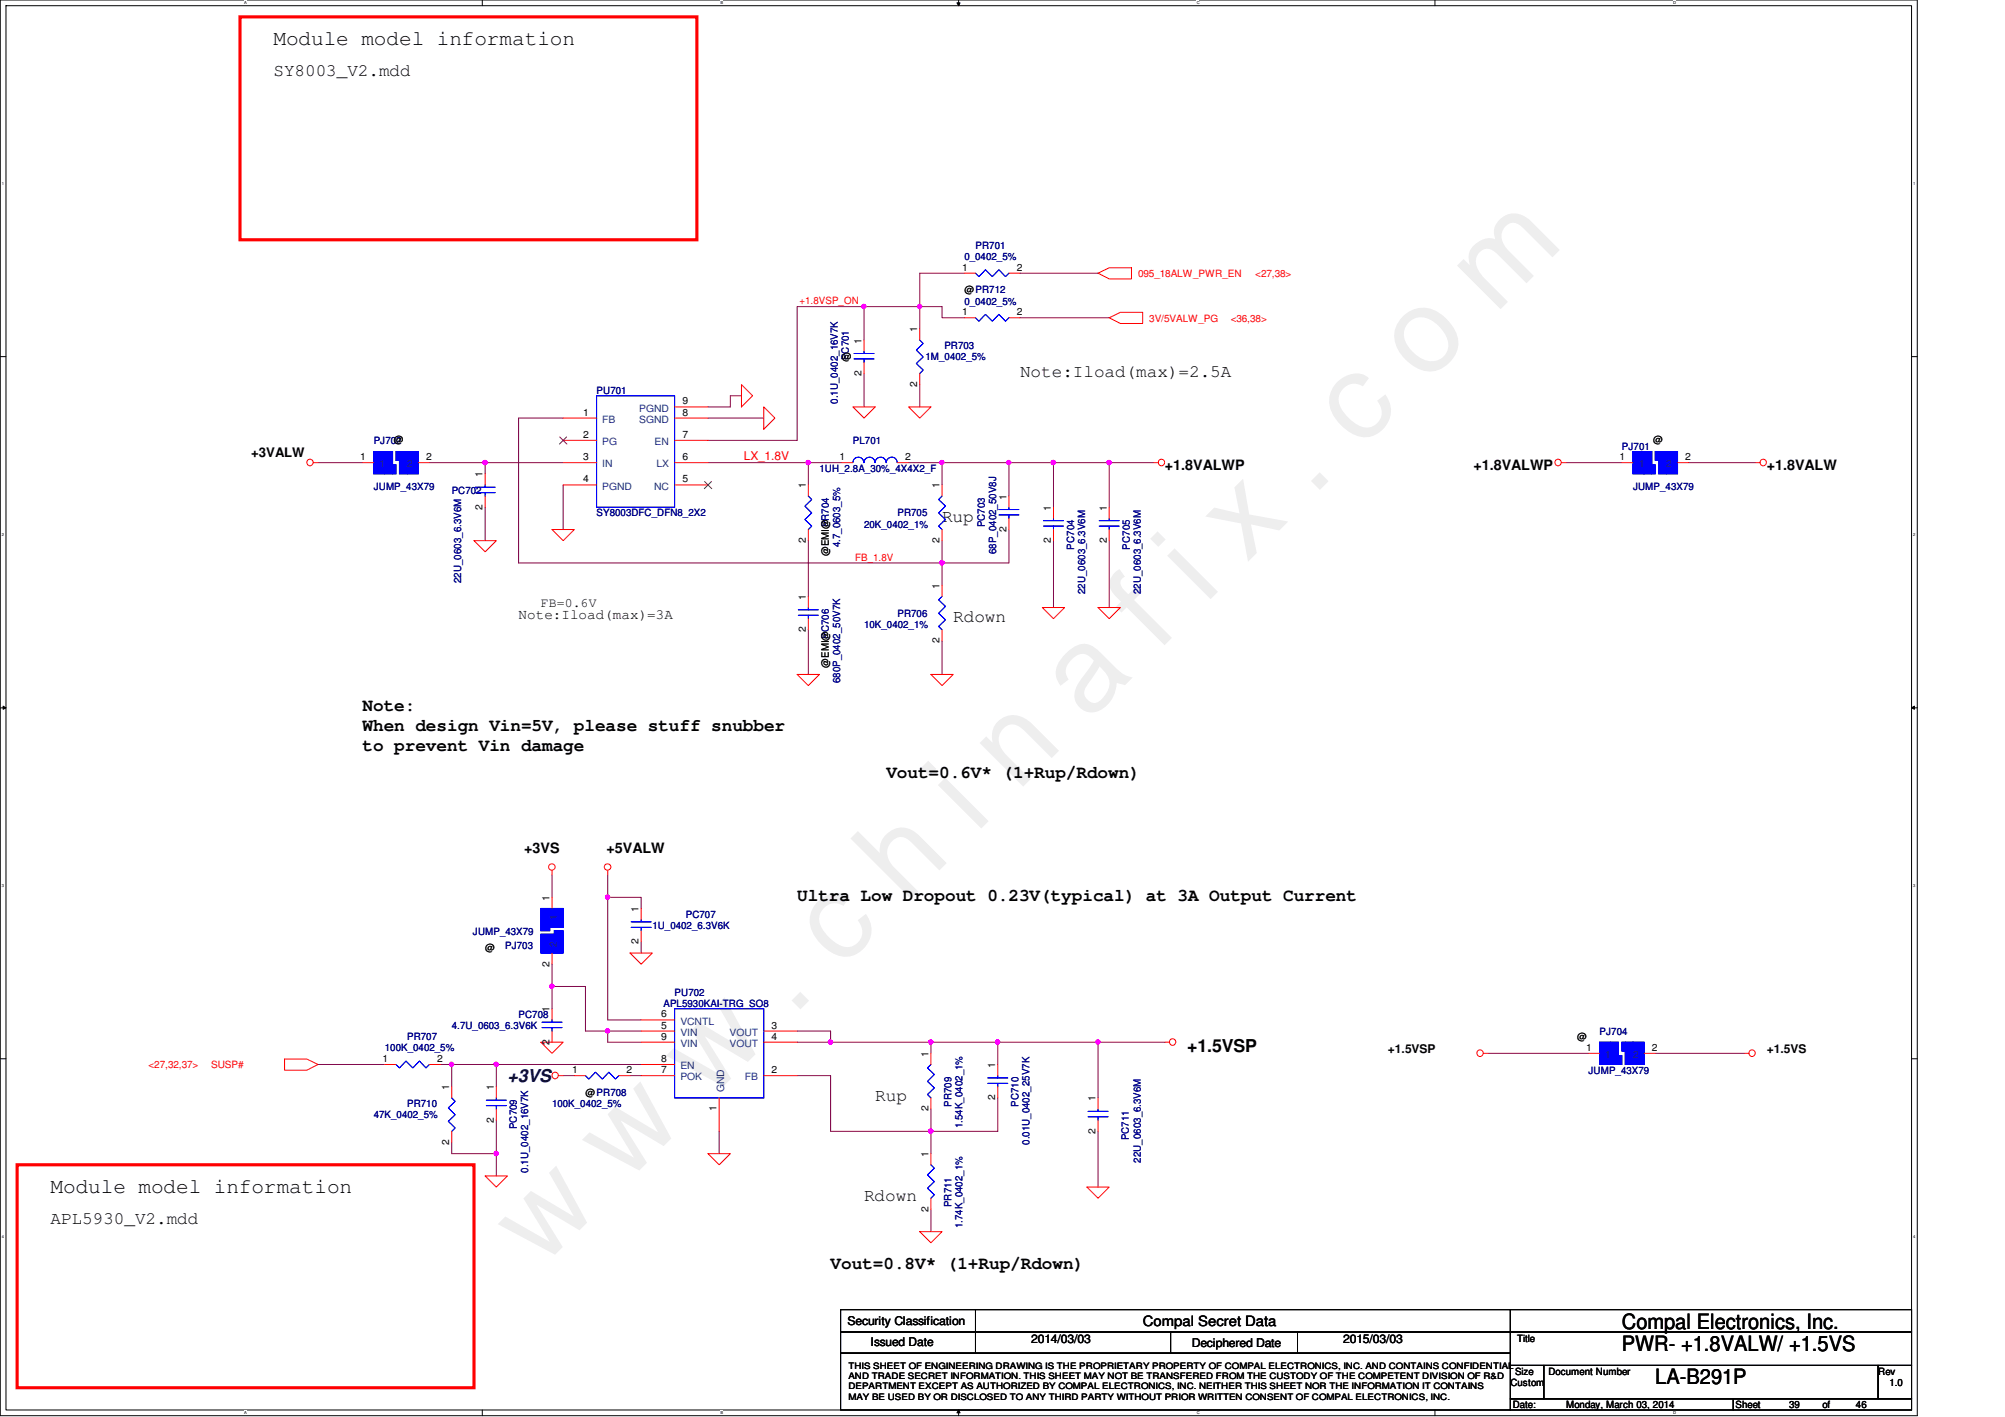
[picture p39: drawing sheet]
<svg xmlns="http://www.w3.org/2000/svg" width="297mm" height="210mm" viewBox="0 0 297 210" stroke-linecap="round" stroke-linejoin="round" font-family="sans-serif">
<defs><g id="words">
<text font-size="17.6" fill="#f0f" x="80.1" y="188" transform="rotate(-45 80.1 188)">w w w . c h i n a f i x . c o m</text>
<g font-size="3.1">
<text x="40.5" y="6.6">Module model information</text>
<text x="7.5" y="176.7">Module model information</text>
<text x="240.3" y="196.8">Compal Electronics, Inc.</text>
<text x="240.3" y="200.1">PWR- +1.8VALW/ +1.5VS</text>
<text x="245.2" y="205.1">LA-B291P</text>
</g>
<g font-size="2.6">
<text x="40.5" y="11.2">SY8003_V2.mdd</text>
<text x="151.1" y="55.8">Note:Iload(max)=2.5A</text>
<text x="139.6" y="77.3">Rup</text>
<text x="141.2" y="92.1">Rdown</text>
<text x="53.7" y="105.4">Note:</text>
<text x="53.7" y="108.3">When design Vin=5V, please stuff snubber</text>
<text x="53.7" y="111.3">to prevent Vin damage</text>
<text x="131.3" y="115.3">Vout=0.6V* (1+Rup/Rdown)</text>
<text x="118.1" y="133.4">Ultra Low Dropout 0.23V(typical) at 3A Output Current</text>
<text x="175.9" y="155.8">+1.5VSP</text>
<text x="129.7" y="163.1">Rup</text>
<text x="128" y="178">Rdown</text>
<text x="7.5" y="181.3">APL5930_V2.mdd</text>
<text x="123.1" y="187.9">Vout=0.8V* (1+Rup/Rdown)</text>
</g>
<text font-size="2.6" fill="#000040" x="75.2" y="160.3">+3VS</text>
<g font-size="2.1">
<text x="172.6" y="69.6">+1.8VALWP</text>
<text x="218.3" y="69.6">+1.8VALWP</text>
<text x="261.7" y="69.6">+1.8VALW</text>
<text x="76.8" y="91.7">Note:Iload(max)=3A</text>
<text x="77.7" y="126.3">+3VS</text>
<text x="89.9" y="126.3">+5VALW</text>
<text x="169.3" y="196.5">Compal Secret Data</text>
</g>
<g font-size="1.9">
<text x="37.2" y="67.7">+3VALW</text>
<text x="80.1" y="89.9">FB=0.6V</text>
</g>
<text font-size="1.8" fill="#f00" x="110.2" y="68.2">LX_1.8V</text>
<g font-size="1.8">
<text x="205.6" y="156">+1.5VSP</text>
<text x="261.7" y="156">+1.5VS</text>
<text x="125.6" y="196.3">Security Classification</text>
<text x="129" y="199.4">Issued Date</text>
<text x="152.8" y="198.9">2014/03/03</text>
<text x="176.6" y="199.6">Deciphered Date</text>
<text x="199" y="198.9">2015/03/03</text>
</g>
<g font-size="1.5">
<text x="142.5" y="40.1">1</text>
<text x="150.6" y="40.1">2</text>
<text x="142.5" y="46.7">1</text>
<text x="142.9" y="43.5">@PR712</text>
<text x="150.6" y="46.7">2</text>
<text x="124.7" y="53.4">@</text>
<text x="127.6" y="50.9" transform="rotate(-90 127.6 50.9)">1</text>
<text x="135.9" y="49.2" transform="rotate(-90 135.9 49.2)">1</text>
<text x="101.1" y="59.9">9</text>
<text x="127.6" y="55.7" transform="rotate(-90 127.6 55.7)">2</text>
<text x="135.9" y="57.3" transform="rotate(-90 135.9 57.3)">2</text>
<text x="58.3" y="65.6">@</text>
<text x="86.4" y="64.9">2</text>
<text x="86.4" y="61.6">1</text>
<text x="101.1" y="61.6">8</text>
<text x="101.1" y="64.9">7</text>
<text x="244.9" y="65.6">@</text>
<text x="53.4" y="68.2">1</text>
<text x="63.1" y="68.2">2</text>
<text x="71.5" y="70.7" transform="rotate(-90 71.5 70.7)">1</text>
<text x="86.4" y="68.2">3</text>
<text x="86.4" y="71.5">4</text>
<text x="101.1" y="71.5">5</text>
<text x="101.1" y="68.2">6</text>
<text x="124.4" y="68.2">1</text>
<text x="134.1" y="68.2">2</text>
<text x="239.9" y="68.2">1</text>
<text x="249.7" y="68.2">2</text>
<text x="71.5" y="75.5" transform="rotate(-90 71.5 75.5)">2</text>
<text x="119.4" y="72.3" transform="rotate(-90 119.4 72.3)">1</text>
<text x="139.2" y="72.3" transform="rotate(-90 139.2 72.3)">1</text>
<text x="149.1" y="74" transform="rotate(-90 149.1 74)">1</text>
<text x="155.7" y="75.6" transform="rotate(-90 155.7 75.6)">1</text>
<text x="164" y="75.6" transform="rotate(-90 164 75.6)">1</text>
<text x="119.4" y="80.4" transform="rotate(-90 119.4 80.4)">2</text>
<text x="122.8" y="82.4" transform="rotate(-90 122.8 82.4)">@EMI@</text>
<text x="139.2" y="80.4" transform="rotate(-90 139.2 80.4)">2</text>
<text x="149.1" y="78.8" transform="rotate(-90 149.1 78.8)">2</text>
<text x="155.7" y="80.4" transform="rotate(-90 155.7 80.4)">2</text>
<text x="164" y="80.4" transform="rotate(-90 164 80.4)">2</text>
<text x="119.4" y="88.9" transform="rotate(-90 119.4 88.9)">1</text>
<text x="139.2" y="87.2" transform="rotate(-90 139.2 87.2)">1</text>
<text x="119.4" y="93.6" transform="rotate(-90 119.4 93.6)">2</text>
<text x="139.2" y="95.3" transform="rotate(-90 139.2 95.3)">2</text>
<text x="122.8" y="98.9" transform="rotate(-90 122.8 98.9)">@EMI@</text>
<text x="81.4" y="133.4" transform="rotate(-90 81.4 133.4)">1</text>
<text x="94.6" y="135.1" transform="rotate(-90 94.6 135.1)">1</text>
<text x="71.9" y="140.9">@</text>
<text x="81.4" y="143.2" transform="rotate(-90 81.4 143.2)">2</text>
<text x="94.6" y="139.9" transform="rotate(-90 94.6 139.9)">2</text>
<text x="81.4" y="149.9" transform="rotate(-90 81.4 149.9)">1</text>
<text x="81.4" y="154.7" transform="rotate(-90 81.4 154.7)">2</text>
<text x="98" y="154">9</text>
<text x="98" y="150.7">6</text>
<text x="98" y="152.4">5</text>
<text x="114.3" y="154">4</text>
<text x="114.3" y="152.4">3</text>
<text x="233.7" y="154.1">@</text>
<text x="235" y="155.7">1</text>
<text x="244.7" y="155.7">2</text>
<text x="56.7" y="157.3">1</text>
<text x="64.8" y="157.3">2</text>
<text x="66.5" y="161.5" transform="rotate(-90 66.5 161.5)">1</text>
<text x="73.1" y="161.5" transform="rotate(-90 73.1 161.5)">1</text>
<text x="84.7" y="159">1</text>
<text x="92.8" y="159">2</text>
<text x="98" y="157.3">8</text>
<text x="98" y="159">7</text>
<text x="114.3" y="159">2</text>
<text x="137.5" y="156.5" transform="rotate(-90 137.5 156.5)">1</text>
<text x="147.4" y="158.2" transform="rotate(-90 147.4 158.2)">1</text>
<text x="73.1" y="166.3" transform="rotate(-90 73.1 166.3)">2</text>
<text x="86.7" y="162.3">@PR708</text>
<text x="106.2" y="164.6" transform="rotate(-90 106.2 164.6)">1</text>
<text x="137.5" y="164.6" transform="rotate(-90 137.5 164.6)">2</text>
<text x="147.4" y="163" transform="rotate(-90 147.4 163)">2</text>
<text x="162.3" y="167.9" transform="rotate(-90 162.3 167.9)">2</text>
<text x="162.3" y="163.2" transform="rotate(-90 162.3 163.2)">1</text>
<text x="66.5" y="169.6" transform="rotate(-90 66.5 169.6)">2</text>
<text x="137.5" y="171.4" transform="rotate(-90 137.5 171.4)">1</text>
<text x="137.5" y="179.5" transform="rotate(-90 137.5 179.5)">2</text>
<text x="224.4" y="203.6">Size</text>
<text x="224.7" y="198.8">Title</text>
<text x="229.4" y="203.6">Document Number</text>
<text x="278.3" y="203.6">Rev</text>
<text x="223.8" y="205.3">Custom</text>
<text x="224.1" y="208.6">Date:</text>
<text x="232" y="208.6">Monday, March 03, 2014</text>
<text x="257.1" y="208.6">Sheet</text>
<text x="265" y="208.6">39</text>
<text x="270" y="208.6">of</text>
<text x="275" y="208.6">46</text>
<text x="279.9" y="205.3">1.0</text>
</g>
<g font-size="1.5" fill="#000080">
<text x="142.9" y="38.5">0_0402_5%</text>
<text x="144.5" y="36.9">PR701</text>
<text x="142.9" y="45.1">0_0402_5%</text>
<text x="125.8" y="53.3" transform="rotate(-90 125.8 53.3)">PC701</text>
<text x="137.1" y="53.4">1M_0402_5%</text>
<text x="139.9" y="51.7">PR703</text>
<text x="88.4" y="58.3">PU701</text>
<text x="124.1" y="59.8" transform="rotate(-90 124.1 59.8)">0.1U_0402_16V7K</text>
<text x="55.4" y="65.8">PJ702</text>
<text x="126.4" y="65.8">PL701</text>
<text x="121.4" y="69.9">1UH_2.8A_30%_4X4X2_F</text>
<text x="240.3" y="66.6">PJ701</text>
<text x="55.4" y="72.5">JUMP_43X79</text>
<text x="66.9" y="73.2">PC702</text>
<text x="88.4" y="76.5">SY8003DFC_DFN8_2X2</text>
<text x="133" y="76.5">PR705</text>
<text x="241.9" y="72.5">JUMP_43X79</text>
<text x="122.8" y="78.1" transform="rotate(-90 122.8 78.1)">PR704</text>
<text x="124.5" y="81.1" transform="rotate(-90 124.5 81.1)">4.7_0603_5%</text>
<text x="128" y="78.1">20K_0402_1%</text>
<text x="145.9" y="78.1" transform="rotate(-90 145.9 78.1)">PC703</text>
<text x="147.6" y="82.1" transform="rotate(-90 147.6 82.1)">68P_0402_50V8J</text>
<text x="159.1" y="81.4" transform="rotate(-90 159.1 81.4)">PC704</text>
<text x="167.4" y="81.4" transform="rotate(-90 167.4 81.4)">PC705</text>
<text x="68.3" y="86.4" transform="rotate(-90 68.3 86.4)">22U_0603_6.3V6M</text>
<text x="160.8" y="88" transform="rotate(-90 160.8 88)">22U_0603_6.3V6M</text>
<text x="169" y="88" transform="rotate(-90 169 88)">22U_0603_6.3V6M</text>
<text x="122.8" y="94.6" transform="rotate(-90 122.8 94.6)">PC706</text>
<text x="128" y="93">10K_0402_1%</text>
<text x="133" y="91.4">PR706</text>
<text x="124.5" y="101.2" transform="rotate(-90 124.5 101.2)">680P_0402_50V7K</text>
<text x="96.6" y="137.6">1U_0402_6.3V6K</text>
<text x="101.6" y="135.9">PC707</text>
<text x="70.1" y="138.6">JUMP_43X79</text>
<text x="74.8" y="140.5">PJ703</text>
<text x="98.3" y="149.1">APL5930KAI-TRG_SO8</text>
<text x="99.9" y="147.5">PU702</text>
<text x="57" y="155.7">100K_0402_5%</text>
<text x="60.3" y="154.1">PR707</text>
<text x="66.9" y="152.4">4.7U_0603_6.3V6K</text>
<text x="76.8" y="150.8">PC708</text>
<text x="237" y="153.3">PJ704</text>
<text x="235.3" y="159">JUMP_43X79</text>
<text x="55.4" y="165.7">47K_0402_5%</text>
<text x="60.3" y="164">PR710</text>
<text x="76.6" y="167.3" transform="rotate(-90 76.6 167.3)">PC709</text>
<text x="81.8" y="164">100K_0402_5%</text>
<text x="141" y="164" transform="rotate(-90 141 164)">PR709</text>
<text x="142.6" y="167.1" transform="rotate(-90 142.6 167.1)">1.54K_0402_1%</text>
<text x="150.9" y="164" transform="rotate(-90 150.9 164)">PC710</text>
<text x="78.2" y="173.7" transform="rotate(-90 78.2 173.7)">0.1U_0402_16V7K</text>
<text x="152.5" y="169.6" transform="rotate(-90 152.5 169.6)">0.01U_0402_25V7K</text>
<text x="167.2" y="168.9" transform="rotate(-90 167.2 168.9)">PC711</text>
<text x="169" y="172.2" transform="rotate(-90 169 172.2)">22U_0603_6.3V6M</text>
<text x="141" y="178.8" transform="rotate(-90 141 178.8)">PR711</text>
<text x="142.6" y="181.9" transform="rotate(-90 142.6 181.9)">1.74K_0402_1%</text>
</g>
<g font-size="1.5" fill="#f00">
<text x="168.6" y="41">095_18ALW_PWR_EN</text>
<text x="186" y="41">&lt;27,38&gt;</text>
<text x="118.4" y="45.1">+1.8VSP_ON</text>
<text x="170.3" y="47.6">3V/5VALW_PG</text>
<text x="182.3" y="47.6">&lt;36,38&gt;</text>
<text x="126.7" y="83.1">FB_1.8V</text>
<text x="22" y="158.2">&lt;27,32,37&gt;</text>
<text x="31.3" y="158.2">SUSP#</text>
</g>
<g font-size="1.5" fill="#004080">
<text x="89.2" y="65.9">PG</text>
<text x="89.2" y="62.6">FB</text>
<text x="94.7" y="62.6">SGND</text>
<text x="94.7" y="61">PGND</text>
<text x="97" y="65.9">EN</text>
<text x="56.2" y="69.2">1</text>
<text x="60.3" y="69.2">2</text>
<text x="89.2" y="69.2">IN</text>
<text x="97.2" y="69.2">LX</text>
<text x="242.8" y="69.2">1</text>
<text x="246.8" y="69.2">2</text>
<text x="89.2" y="72.5">PGND</text>
<text x="96.9" y="72.5">NC</text>
<text x="82.5" y="136.3" transform="rotate(-90 82.5 136.3)">1</text>
<text x="82.5" y="140.3" transform="rotate(-90 82.5 140.3)">2</text>
<text x="100.8" y="155.1">VIN</text>
<text x="100.8" y="151.8">VCNTL</text>
<text x="100.8" y="153.4">VIN</text>
<text x="108.1" y="155.1">VOUT</text>
<text x="108.1" y="153.4">VOUT</text>
<text x="100.8" y="158.4">EN</text>
<text x="100.8" y="160">POK</text>
<text x="107.3" y="161.8" transform="rotate(-90 107.3 161.8)">GND</text>
<text x="110.4" y="160">FB</text>
<text x="237.8" y="156.7">1</text>
<text x="241.9" y="156.7">2</text>
</g>
<g font-size="1.3">
<text x="125.7" y="202.8">THIS SHEET OF ENGINEERING DRAWING IS THE PROPRIETARY PROPERTY OF COMPAL ELECTRONICS, INC. AND CONTAINS CONFIDENTIAL</text>
<text x="125.7" y="205.8">DEPARTMENT EXCEPT AS AUTHORIZED BY COMPAL ELECTRONICS, INC. NEITHER THIS SHEET NOR THE INFORMATION IT CONTAINS</text>
<text x="125.7" y="207.3">MAY BE USED BY OR DISCLOSED TO ANY THIRD PARTY WITHOUT PRIOR WRITTEN CONSENT OF COMPAL ELECTRONICS, INC.</text>
<text x="125.7" y="204.3">AND TRADE SECRET INFORMATION. THIS SHEET MAY NOT BE TRANSFERED FROM THE CUSTODY OF THE COMPETENT DIVISION OF R&amp;D</text>
</g>
<g font-size=".6">
<text x="36.1" y=".6">A</text>
<text x="106.7" y=".6">B</text>
<text x="177.3" y=".6">C</text>
<text x="247.9" y=".6">D</text>
<text x=".3" y="27.4">1</text>
<text x="283.4" y="27.4">1</text>
<text x=".3" y="79.4">2</text>
<text x="283.4" y="79.4">2</text>
<text x=".3" y="131.4">3</text>
<text x="283.4" y="131.4">3</text>
<text x=".3" y="183.4">4</text>
<text x="283.4" y="183.4">4</text>
<text x="36.1" y="209.5">A</text>
<text x="106.7" y="209.5">B</text>
<text x="177.3" y="209.5">C</text>
<text x="247.9" y="209.5">D</text>
</g>
</g></defs>
<path d="M0 0h284v209.7h-284zM.9 .8h282.3v208.1h-282.3z" fill="none" stroke="#000" stroke-width=".15"/>
<g fill="#fff">
<path d="M36.1 .1h.4v.7h-.4z"/>
<path d="M36.1 208.9h.4v.7h-.4z"/>
</g>
<path d="M71.5 0v.8M71.5 208.9v.8" fill="none" stroke="#000" stroke-width=".15"/>
<g fill="#fff">
<path d="M106.7 .1h.4v.7h-.4z"/>
<path d="M106.7 208.9h.4v.7h-.4z"/>
</g>
<path d="M141.8 .4h.4l-.2 .4zM142 0v.8M142 208.9l.2 .4h-.4zM142 208.9v.8" fill="none" stroke="#000" stroke-width=".15"/>
<path d="M141.8 .4h.4l-.2 .4zM142 208.9l.2 .4h-.4z" fill="#000"/>
<g fill="#fff">
<path d="M177.3 .1h.4v.7h-.4z"/>
<path d="M177.3 208.9h.4v.7h-.4z"/>
</g>
<path d="M212.6 0v.8M212.6 208.9v.8" fill="none" stroke="#000" stroke-width=".15"/>
<g fill="#fff">
<path d="M247.8 .1h.4v.7h-.4z"/>
<path d="M247.8 208.9h.4v.7h-.4z"/>
<path d="M.3 26.8h.2v.7h-.2z"/>
<path d="M283.4 26.8h.3v.7h-.3z"/>
<path d="M.3 78.8h.2v.7h-.2z"/>
<path d="M283.4 78.8h.3v.7h-.3z"/>
</g>
<path d="M0 52.8h.9M283.2 52.8h.8" fill="none" stroke="#000" stroke-width=".15"/>
<g fill="#fff">
<path d="M.3 130.8h.2v.7h-.2z"/>
<path d="M283.4 130.8h.3v.7h-.3z"/>
</g>
<path d="M0 104.9h.9M.5 104.6l.4 .3-.4 .2zM283.2 104.9l.4-.3v.5zM283.2 104.9h.8" fill="none" stroke="#000" stroke-width=".15"/>
<path d="M.5 104.6l.4 .3-.4 .2zM283.2 104.9l.4-.3v.5z" fill="#000"/>
<g fill="#fff">
<path d="M.3 182.8h.2v.7h-.2z"/>
<path d="M283.4 182.8h.3v.7h-.3z"/>
</g>
<path d="M0 156.8h.9M283.2 156.8h.8" fill="none" stroke="#000" stroke-width=".15"/>
<path d="M35.6 2.5h67.6v33h-67.6zM2.5 172.5h67.7v33.1h-67.7z" fill="none" stroke="#f00" stroke-width=".47"/>
<path d="M47.1 68.5h6.6M63.6 68.5h8.3M232 68.5h8.3M250.2 68.5h9.9M76.8 83.4h62.8M47.1 157.7h9.9M65.3 157.7h1.6v3.3M66.9 157.7h6.6v3.3M245.2 156h13.2M66.9 169.2v1.7h6.6" fill="none" stroke="#800040" stroke-width=".15"/>
<circle cx="66.9" cy="157.7" r=".32" fill="#f0f"/>
<circle cx="66.9" cy="157.7" r=".32" fill="none" stroke="#f0f" stroke-width=".15"/>
<g fill="none" stroke="#f00" stroke-width=".15">
<path d="M46.4 68.5h.7M260.1 68.5h.7M42.2 156.9h3.3l1.6 .8-1.6 .8h-3.3zM57 157.7h1.7M63.6 157.7h1.7M258.4 156h.7"/>
<circle cx="45.9" cy="68.5" r=".48"/>
<circle cx="261.2" cy="68.5" r=".48"/>
<circle cx="259.6" cy="156" r=".48"/>
</g>
<g fill="none" stroke="#000" stroke-width=".15">
<path d="M124.5 194h99.3v3.3h-99.3zM124.5 197.3h99.3v3.1h-99.3zM144.5 194v6.4M173.4 197.3v3.1M192.2 197.3v3.1M223.8 194h59.4v3.3h-59.4zM223.8 197.3h59.4v5h-59.4zM124.5 200.4h99.3v8.5h-99.3zM223.8 202.3h4.9v4.9h-4.9zM223.8 207.2h33v1.7h-33zM228.7 202.3h49.5v4.9h-49.5zM256.8 207.2h26.4v1.7h-26.4z"/>
<path d="M278.2 202.3h5v4.9h-5z"/>
</g>
<path d="M58.7 157.7l.5 .5 .9-1 1.1 1 .9-1 1 1 .5-.5" fill="none" stroke="#00f" stroke-width=".15"/>
<path d="M241.9 66.9h1.7v3.3h-1.7z" fill-rule="evenodd" fill="#00f"/>
<path d="M241.9 66.9h1.7v3.3h-1.7z" fill="none" stroke="#00f" stroke-width=".15"/>
<path d="M243.6 66.9h1.1v3.3h-1.1z" fill-rule="evenodd" fill="#00f"/>
<path d="M243.6 66.9h1.1v3.3h-1.1z" fill="none" stroke="#00f" stroke-width=".15"/>
<path d="M244.7 68.9h.5v1.3h-.5z" fill-rule="evenodd" fill="#00f"/>
<path d="M244.7 68.9h.5v1.3h-.5z" fill="none" stroke="#00f" stroke-width=".15"/>
<path d="M245.2 66.9h.5v1.3h-.5z" fill-rule="evenodd" fill="#00f"/>
<path d="M245.2 66.9h.5v1.3h-.5z" fill="none" stroke="#00f" stroke-width=".15"/>
<path d="M245.7 66.9h1.2v3.3h-1.2z" fill-rule="evenodd" fill="#00f"/>
<path d="M245.7 66.9h1.2v3.3h-1.2z" fill="none" stroke="#00f" stroke-width=".15"/>
<path d="M246.9 66.9h1.6v3.3h-1.6z" fill-rule="evenodd" fill="#00f"/>
<path d="M246.9 66.9h1.6v3.3h-1.6z" fill="none" stroke="#00f" stroke-width=".15"/>
<path d="M241.9 66.9h1.7v3.3h-1.7z" fill-rule="evenodd" fill="#00f"/>
<path d="M241.9 66.9h1.7v3.3h-1.7z" fill="none" stroke="#00f" stroke-width=".15"/>
<path d="M243.6 66.9h1.1v3.3h-1.1z" fill-rule="evenodd" fill="#00f"/>
<path d="M243.6 66.9h1.1v3.3h-1.1z" fill="none" stroke="#00f" stroke-width=".15"/>
<path d="M244.7 68.9h.5v1.3h-.5z" fill-rule="evenodd" fill="#00f"/>
<path d="M244.7 68.9h.5v1.3h-.5z" fill="none" stroke="#00f" stroke-width=".15"/>
<path d="M245.2 66.9h.5v1.3h-.5z" fill-rule="evenodd" fill="#00f"/>
<path d="M245.2 66.9h.5v1.3h-.5z" fill="none" stroke="#00f" stroke-width=".15"/>
<path d="M245.7 66.9h1.2v3.3h-1.2z" fill-rule="evenodd" fill="#00f"/>
<path d="M245.7 66.9h1.2v3.3h-1.2z" fill="none" stroke="#00f" stroke-width=".15"/>
<path d="M246.9 66.9h1.6v3.3h-1.6z" fill-rule="evenodd" fill="#00f"/>
<path d="M246.9 66.9h1.6v3.3h-1.6z" fill="none" stroke="#00f" stroke-width=".15"/>
<path d="M240.3 68.5h1.6M248.5 68.5h1.7" fill="none" stroke="#f00" stroke-width=".15"/>
<path d="M55.4 66.9h1.6v3.3h-1.6z" fill-rule="evenodd" fill="#00f"/>
<path d="M55.4 66.9h1.6v3.3h-1.6z" fill="none" stroke="#00f" stroke-width=".15"/>
<path d="M57 66.9h1.2v3.3h-1.2z" fill-rule="evenodd" fill="#00f"/>
<path d="M57 66.9h1.2v3.3h-1.2z" fill="none" stroke="#00f" stroke-width=".15"/>
<path d="M58.2 68.9h.5v1.3h-.5z" fill-rule="evenodd" fill="#00f"/>
<path d="M58.2 68.9h.5v1.3h-.5z" fill="none" stroke="#00f" stroke-width=".15"/>
<path d="M58.7 66.9h.5v1.3h-.5z" fill-rule="evenodd" fill="#00f"/>
<path d="M58.7 66.9h.5v1.3h-.5z" fill="none" stroke="#00f" stroke-width=".15"/>
<path d="M59.2 66.9h1.1v3.3h-1.1z" fill-rule="evenodd" fill="#00f"/>
<path d="M59.2 66.9h1.1v3.3h-1.1z" fill="none" stroke="#00f" stroke-width=".15"/>
<path d="M60.3 66.9h1.7v3.3h-1.7z" fill-rule="evenodd" fill="#00f"/>
<path d="M60.3 66.9h1.7v3.3h-1.7z" fill="none" stroke="#00f" stroke-width=".15"/>
<path d="M55.4 66.9h1.6v3.3h-1.6z" fill-rule="evenodd" fill="#00f"/>
<path d="M55.4 66.9h1.6v3.3h-1.6z" fill="none" stroke="#00f" stroke-width=".15"/>
<path d="M57 66.9h1.2v3.3h-1.2z" fill-rule="evenodd" fill="#00f"/>
<path d="M57 66.9h1.2v3.3h-1.2z" fill="none" stroke="#00f" stroke-width=".15"/>
<path d="M58.2 68.9h.5v1.3h-.5z" fill-rule="evenodd" fill="#00f"/>
<path d="M58.2 68.9h.5v1.3h-.5z" fill="none" stroke="#00f" stroke-width=".15"/>
<path d="M58.7 66.9h.5v1.3h-.5z" fill-rule="evenodd" fill="#00f"/>
<path d="M58.7 66.9h.5v1.3h-.5z" fill="none" stroke="#00f" stroke-width=".15"/>
<path d="M59.2 66.9h1.1v3.3h-1.1z" fill-rule="evenodd" fill="#00f"/>
<path d="M59.2 66.9h1.1v3.3h-1.1z" fill="none" stroke="#00f" stroke-width=".15"/>
<path d="M60.3 66.9h1.7v3.3h-1.7z" fill-rule="evenodd" fill="#00f"/>
<path d="M60.3 66.9h1.7v3.3h-1.7z" fill="none" stroke="#00f" stroke-width=".15"/>
<path d="M53.7 68.5h1.7M62 68.5h1.6" fill="none" stroke="#f00" stroke-width=".15"/>
<path d="M237 154.4h1.6v3.3h-1.6z" fill-rule="evenodd" fill="#00f"/>
<path d="M237 154.4h1.6v3.3h-1.6z" fill="none" stroke="#00f" stroke-width=".15"/>
<path d="M238.6 154.4h1.2v3.3h-1.2z" fill-rule="evenodd" fill="#00f"/>
<path d="M238.6 154.4h1.2v3.3h-1.2z" fill="none" stroke="#00f" stroke-width=".15"/>
<path d="M239.8 156.4h.5v1.3h-.5z" fill-rule="evenodd" fill="#00f"/>
<path d="M239.8 156.4h.5v1.3h-.5z" fill="none" stroke="#00f" stroke-width=".15"/>
<path d="M240.3 154.4h.5v1.3h-.5z" fill-rule="evenodd" fill="#00f"/>
<path d="M240.3 154.4h.5v1.3h-.5z" fill="none" stroke="#00f" stroke-width=".15"/>
<path d="M240.8 154.4h1.1v3.3h-1.1z" fill-rule="evenodd" fill="#00f"/>
<path d="M240.8 154.4h1.1v3.3h-1.1z" fill="none" stroke="#00f" stroke-width=".15"/>
<path d="M241.9 154.4h1.7v3.3h-1.7z" fill-rule="evenodd" fill="#00f"/>
<path d="M241.9 154.4h1.7v3.3h-1.7z" fill="none" stroke="#00f" stroke-width=".15"/>
<path d="M237 154.4h1.6v3.3h-1.6z" fill-rule="evenodd" fill="#00f"/>
<path d="M237 154.4h1.6v3.3h-1.6z" fill="none" stroke="#00f" stroke-width=".15"/>
<path d="M238.6 154.4h1.2v3.3h-1.2z" fill-rule="evenodd" fill="#00f"/>
<path d="M238.6 154.4h1.2v3.3h-1.2z" fill="none" stroke="#00f" stroke-width=".15"/>
<path d="M239.8 156.4h.5v1.3h-.5z" fill-rule="evenodd" fill="#00f"/>
<path d="M239.8 156.4h.5v1.3h-.5z" fill="none" stroke="#00f" stroke-width=".15"/>
<path d="M240.3 154.4h.5v1.3h-.5z" fill-rule="evenodd" fill="#00f"/>
<path d="M240.3 154.4h.5v1.3h-.5z" fill="none" stroke="#00f" stroke-width=".15"/>
<path d="M240.8 154.4h1.1v3.3h-1.1z" fill-rule="evenodd" fill="#00f"/>
<path d="M240.8 154.4h1.1v3.3h-1.1z" fill="none" stroke="#00f" stroke-width=".15"/>
<path d="M241.9 154.4h1.7v3.3h-1.7z" fill-rule="evenodd" fill="#00f"/>
<path d="M241.9 154.4h1.7v3.3h-1.7zM66.9 162.6l.5 .5-1 1 1 1-1 1 1 1-.5 .5" fill="none" stroke="#00f" stroke-width=".15"/>
<path d="M243.6 156h1.6M66.9 161v1.6M66.9 167.6v1.6" fill="none" stroke="#f00" stroke-width=".15"/>
<circle cx="66.9" cy="157.7" r=".32" fill="#f0f"/>
<circle cx="66.9" cy="157.7" r=".32" fill="none" stroke="#f0f" stroke-width=".15"/>
<use href="#words"/>
</svg>
